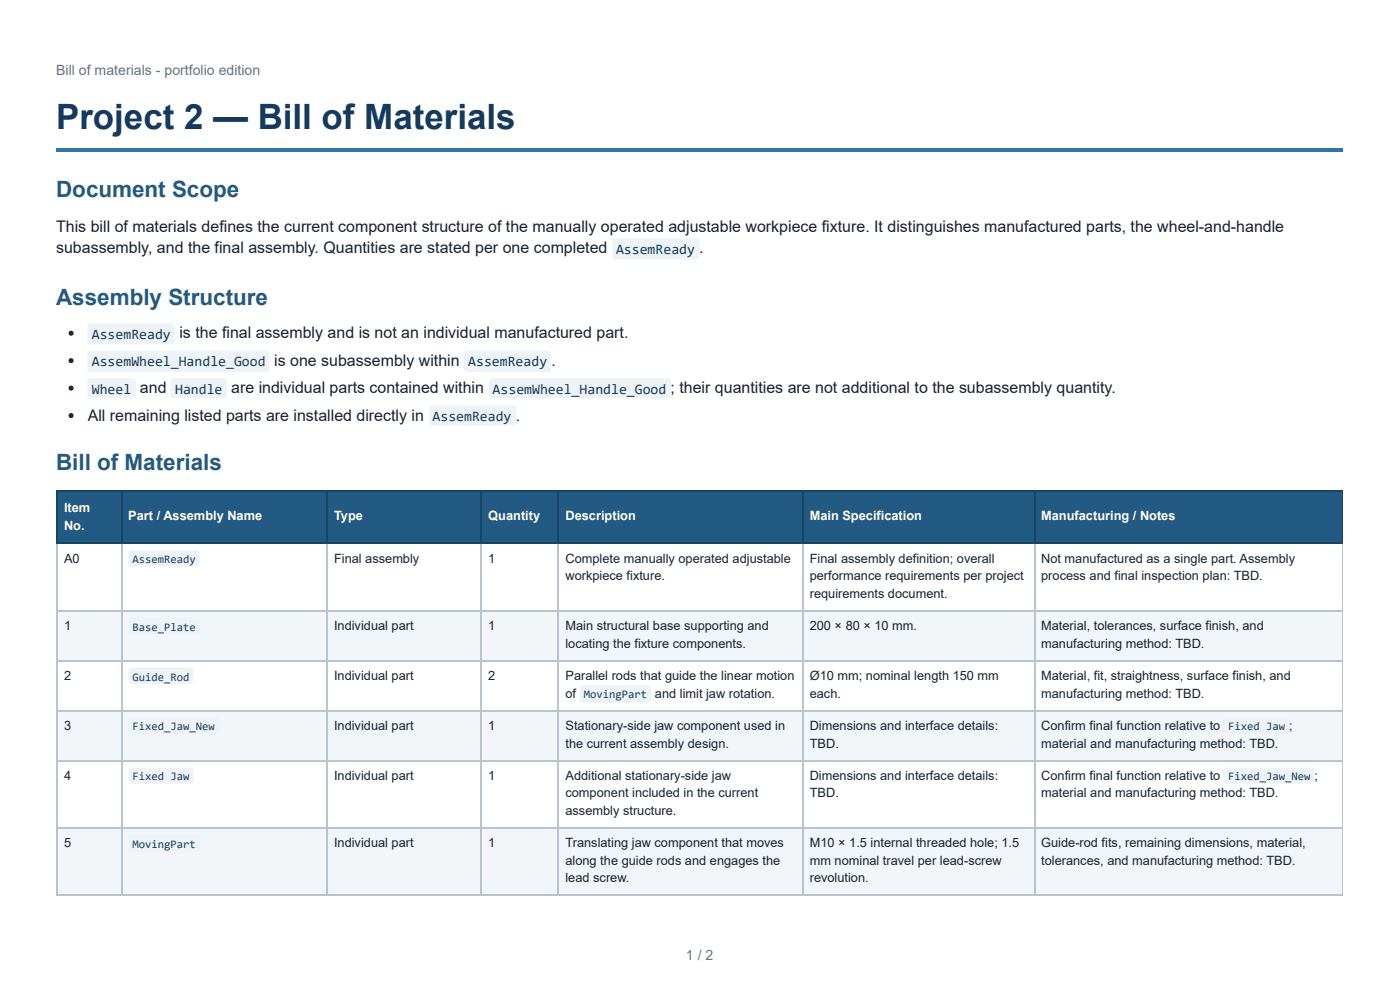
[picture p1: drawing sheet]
<svg xmlns="http://www.w3.org/2000/svg" width="297mm" height="210mm" viewBox="0 0 297 210" stroke-linecap="round" stroke-linejoin="round" font-family="sans-serif">
<defs><g id="words">
<text font-size="7.4" fill="#163a5f" x="11.9" y="27.3">Project 2 — Bill of Materials</text>
<g font-size="4.8" fill="#225a83">
<text x="11.9" y="41.8">Document Scope</text>
<text x="11.9" y="64.6">Assembly Structure</text>
<text x="11.9" y="99.7">Bill of Materials</text>
</g>
<g font-size="3.4" fill="#182230">
<text x="11.9" y="49.2">This bill of materials defines the current component structure of the manually operated adjustable workpiece fixture. It distinguishes manufactured parts, the wheel-and-handle</text>
<text x="11.9" y="53.7">subassembly, and the final assembly. Quantities are stated per one completed</text>
<text x="38.1" y="71.7">is the final assembly and is not an individual manufactured part.</text>
<text x="58.2" y="77.5">is one subassembly within</text>
<text x="117" y="77.5">.</text>
<text x="29.7" y="83.3">and</text>
<text x="49" y="83.3">are individual parts contained within</text>
<text x="144.1" y="83.3">their quantities are not additional to the subassembly quantity.</text>
<text x="18.6" y="89.2">All remaining listed parts are installed directly in</text>
</g>
<g font-size="3" fill="#667085">
<text x="11.9" y="15.9">Bill of materials - portfolio edition</text>
<text x="145.5" y="203.5">1 / 2</text>
</g>
<g font-size="3" fill="#173f5f">
<text x="130.7" y="53.8">AssemReady .</text>
<text x="19.5" y="71.8">AssemReady</text>
<text x="19.5" y="77.6">AssemWheel_Handle_Good</text>
<text x="99.3" y="77.6">AssemReady</text>
<text x="19.5" y="83.4">Wheel</text>
<text x="37.2" y="83.4">Handle</text>
<text x="104.5" y="83.4">AssemWheel_Handle_Good ;</text>
<text x="91.8" y="89.3">AssemReady .</text>
</g>
<g font-size="2.7" fill="#fff">
<text x="13.6" y="108.5">Item</text>
<text x="13.6" y="112.4">No.</text>
<text x="27.2" y="110.3">Part / Assembly Name</text>
<text x="70.9" y="110.3">Type</text>
<text x="103.6" y="110.3">Quantity</text>
<text x="120" y="110.3">Description</text>
<text x="171.8" y="110.3">Main Specification</text>
<text x="220.9" y="110.3">Manufacturing / Notes</text>
</g>
<g font-size="2.7" fill="#182230">
<text x="13.6" y="119.3">A0</text>
<text x="70.9" y="119.3">Final assembly</text>
<text x="103.6" y="119.3">1</text>
<text x="120" y="119.3">Complete manually operated adjustable</text>
<text x="171.8" y="119.3">Final assembly definition; overall</text>
<text x="220.9" y="119.3">Not manufactured as a single part. Assembly</text>
<text x="120" y="123">workpiece fixture.</text>
<text x="171.8" y="123">performance requirements per project</text>
<text x="220.9" y="123">process and final inspection plan: TBD.</text>
<text x="171.8" y="126.7">requirements document.</text>
<text x="13.6" y="133.6">1</text>
<text x="70.9" y="133.6">Individual part</text>
<text x="103.6" y="133.6">1</text>
<text x="120" y="133.6">Main structural base supporting and</text>
<text x="120" y="137.3">locating the fixture components.</text>
<text x="171.8" y="133.6">200 × 80 × 10 mm.</text>
<text x="220.9" y="133.6">Material, tolerances, surface finish, and</text>
<text x="220.9" y="137.3">manufacturing method: TBD.</text>
<text x="13.6" y="144.2">2</text>
<text x="70.9" y="144.2">Individual part</text>
<text x="103.6" y="144.2">2</text>
<text x="120" y="144.2">Parallel rods that guide the linear motion</text>
<text x="120" y="147.9">of</text>
<text x="138.9" y="147.9">and limit jaw rotation.</text>
<text x="171.8" y="144.2">Ø10 mm; nominal length 150 mm</text>
<text x="171.8" y="147.9">each.</text>
<text x="220.9" y="144.2">Material, fit, straightness, surface finish, and</text>
<text x="220.9" y="147.9">manufacturing method: TBD.</text>
<text x="13.6" y="154.8">3</text>
<text x="70.9" y="154.8">Individual part</text>
<text x="103.6" y="154.8">1</text>
<text x="120" y="154.8">Stationary-side jaw component used in</text>
<text x="171.8" y="154.8">Dimensions and interface details:</text>
<text x="220.9" y="154.8">Confirm final function relative to</text>
<text x="120" y="158.5">the current assembly design.</text>
<text x="171.8" y="158.5">TBD.</text>
<text x="220.9" y="158.5">material and manufacturing method: TBD.</text>
<text x="13.6" y="165.4">4</text>
<text x="70.9" y="165.4">Individual part</text>
<text x="103.6" y="165.4">1</text>
<text x="120" y="165.4">Additional stationary-side jaw</text>
<text x="171.8" y="165.4">Dimensions and interface details:</text>
<text x="220.9" y="165.4">Confirm final function relative to</text>
<text x="278.9" y="165.4">;</text>
<text x="120" y="169.1">component included in the current</text>
<text x="120" y="172.8">assembly structure.</text>
<text x="171.8" y="169.1">TBD.</text>
<text x="220.9" y="169.1">material and manufacturing method: TBD.</text>
<text x="13.6" y="179.7">5</text>
<text x="70.9" y="179.7">Individual part</text>
<text x="103.6" y="179.7">1</text>
<text x="120" y="179.7">Translating jaw component that moves</text>
<text x="171.8" y="179.7">M10 × 1.5 internal threaded hole; 1.5</text>
<text x="220.9" y="179.7">Guide-rod fits, remaining dimensions, material,</text>
<text x="120" y="183.4">along the guide rods and engages the</text>
<text x="171.8" y="183.4">mm nominal travel per lead-screw</text>
<text x="220.9" y="183.4">tolerances, and manufacturing method: TBD.</text>
<text x="120" y="187.1">lead screw.</text>
<text x="171.8" y="187.1">revolution.</text>
</g>
<g font-size="2.4" fill="#173f5f">
<text x="28.1" y="119.4">AssemReady</text>
<text x="28.1" y="133.7">Base_Plate</text>
<text x="28.1" y="144.3">Guide_Rod</text>
<text x="123.9" y="148">MovingPart</text>
<text x="28.1" y="154.9">Fixed_Jaw_New</text>
<text x="260.5" y="154.9">Fixed Jaw ;</text>
<text x="28.1" y="165.5">Fixed Jaw</text>
<text x="260.5" y="165.5">Fixed_Jaw_New</text>
<text x="28.1" y="179.7">MovingPart</text>
</g>
</g></defs>
<path d="M11.9 31.5h273.1v.8h-273.1z" fill="#2f75a8"/>
<g fill="#225a83">
<path d="M12.2 104.2h13.5v10.9h-13.5z"/>
<path d="M25.7 104.2h43.6v10.9h-43.6z"/>
<path d="M69.3 104.2h32.8v10.9h-32.8z"/>
<path d="M102.1 104.2h16.4v10.9h-16.4z"/>
<path d="M118.5 104.2h51.6v10.9h-51.6z"/>
<path d="M170.1 104.2h49.2v10.9h-49.2z"/>
<path d="M219.3 104.2h65.7v10.9h-65.7z"/>
</g>
<g fill="#f2f6f9">
<path d="M12.2 129.4h13.5v10.6h-13.5z"/>
<path d="M25.7 129.4h43.6v10.6h-43.6z"/>
<path d="M69.3 129.4h32.8v10.6h-32.8z"/>
<path d="M102.1 129.4h16.4v10.6h-16.4z"/>
<path d="M118.5 129.4h51.6v10.6h-51.6z"/>
<path d="M170.1 129.4h49.2v10.6h-49.2z"/>
<path d="M219.3 129.4h65.7v10.6h-65.7z"/>
<path d="M12.2 150.5h13.5v10.6h-13.5z"/>
<path d="M25.7 150.5h43.6v10.6h-43.6z"/>
<path d="M69.3 150.5h32.8v10.6h-32.8z"/>
<path d="M102.1 150.5h16.4v10.6h-16.4z"/>
<path d="M118.5 150.5h51.6v10.6h-51.6z"/>
<path d="M170.1 150.5h49.2v10.6h-49.2z"/>
<path d="M219.3 150.5h65.7v10.6h-65.7z"/>
<path d="M12.2 175.4h13.5v14.3h-13.5z"/>
<path d="M25.7 175.4h43.6v14.3h-43.6z"/>
<path d="M69.3 175.4h32.8v14.3h-32.8z"/>
<path d="M102.1 175.4h16.4v14.3h-16.4z"/>
<path d="M118.5 175.4h51.6v14.3h-51.6z"/>
<path d="M170.1 175.4h49.2v14.3h-49.2z"/>
<path d="M219.3 175.4h65.7v14.3h-65.7z"/>
</g>
<path d="M11.9 104.1h273.1M11.9 115.2h273.1M12 104v11.4M25.8 104v11.4M69.5 104v11.4M102 104v11.4M118.4 104v11.4M170.3 104v11.4M219.5 104v11.4M284.8 104v11.4" fill="none" stroke="#184564" stroke-width=".26"/>
<g fill="none" stroke="#b6c5d2" stroke-width=".26">
<path d="M12 115.4v74.3M25.8 115.4v74.3M69.5 115.4v74.3M102 115.4v74.3M118.4 115.4v74.3M170.3 115.4v74.3M219.5 115.4v74.3M284.8 115.4v74.3M11.9 129.5h273.1M11.9 140.1h273.1M11.9 150.7h273.1M11.9 161.3h273.1"/>
<path d="M11.9 175.6h273.1M11.9 189.8h273.1"/>
</g>
<path d="M130.1 50.7l.5-.2h17.1a.71 .71 0 0 1 .7 .7v3.1a.71 .71 0 0 1-.7 .7h-17.1a.71 .71 0 0 1-.7-.7v-3.1z" fill="#edf3f7"/>
<circle cx="15.1" cy="70.6" r=".53" fill="#182230"/>
<path d="M18.7 68.7l.5-.2h17.1a.71 .71 0 0 1 .7 .7v3.1a.71 .71 0 0 1-.7 .7h-17.1a.71 .71 0 0 1-.7-.7v-3.1z" fill="#edf3f7"/>
<circle cx="15.1" cy="76.5" r=".53" fill="#182230"/>
<g fill="#edf3f7">
<path d="M18.7 74.6l.5-.3h37.2a.71 .71 0 0 1 .7 .8v3a.71 .71 0 0 1-.7 .7h-37.2a.71 .71 0 0 1-.7-.7v-3z"/>
<path d="M98.6 74.6l.5-.3h17.1a.71 .71 0 0 1 .7 .8v3a.71 .71 0 0 1-.7 .7h-17.1a.71 .71 0 0 1-.7-.7v-3z"/>
</g>
<circle cx="15.1" cy="82.3" r=".53" fill="#182230"/>
<g fill="#edf3f7">
<path d="M18.7 80.4l.5-.2h8.9a.71 .71 0 0 1 .7 .7v2.8a.71 .71 0 0 1-.7 .7h-8.9a.71 .71 0 0 1-.7-.7v-2.8z"/>
<path d="M36.5 80.4l.5-.2h10.4a.71 .71 0 0 1 .8 .7v2.8a.71 .71 0 0 1-.8 .7h-10.4a.71 .71 0 0 1-.8-.7v-2.8z"/>
<path d="M103.9 80.4l.5-.2h37.2a.71 .71 0 0 1 .7 .7v2.8a.71 .71 0 0 1-.7 .7h-37.2a.71 .71 0 0 1-.7-.7v-2.8z"/>
</g>
<circle cx="15.1" cy="88.1" r=".53" fill="#182230"/>
<g fill="#edf3f7">
<path d="M91.2 86.2l.5-.2h17.1a.71 .71 0 0 1 .7 .7v2.8a.71 .71 0 0 1-.7 .7h-17.1a.71 .71 0 0 1-.7-.7v-2.8z"/>
<path d="M27.5 116.9l.5-.2h13.6a.71 .71 0 0 1 .7 .7v2a.71 .71 0 0 1-.7 .7h-13.6a.71 .71 0 0 1-.7-.7v-2z"/>
<path d="M27.5 131.2l.5-.2h13.6a.71 .71 0 0 1 .7 .7v2a.71 .71 0 0 1-.7 .7h-13.6a.71 .71 0 0 1-.7-.7v-2z"/>
<path d="M27.5 141.8l.5-.2h12.3a.71 .71 0 0 1 .7 .7v2a.71 .71 0 0 1-.7 .7h-12.3a.71 .71 0 0 1-.7-.7v-2z"/>
<path d="M123.2 145.5l.5-.2h13.7a.71 .71 0 0 1 .7 .7v2.3a.71 .71 0 0 1-.7 .7h-13.7a.71 .71 0 0 1-.7-.7v-2.3z"/>
<path d="M27.5 152.3l.5-.2h17.9a.71 .71 0 0 1 .7 .7v2.1a.71 .71 0 0 1-.7 .7h-17.9a.71 .71 0 0 1-.7-.7v-2.1z"/>
<path d="M259.8 152.3l.5-.2h12.6a.71 .71 0 0 1 .7 .7v2.1a.71 .71 0 0 1-.7 .7h-12.6a.71 .71 0 0 1-.7-.7v-2.1z"/>
<path d="M27.5 162.9l.5-.2h12.3a.71 .71 0 0 1 .7 .7v2.1a.71 .71 0 0 1-.7 .7h-12.3a.71 .71 0 0 1-.7-.7v-2.1z"/>
<path d="M259.8 162.9l.5-.2h17.9a.71 .71 0 0 1 .7 .7v2.1a.71 .71 0 0 1-.7 .7h-17.9a.71 .71 0 0 1-.7-.7v-2.1z"/>
<path d="M27.5 177.2l.5-.2h13.6a.71 .71 0 0 1 .7 .7v2.3a.71 .71 0 0 1-.7 .7h-13.6a.71 .71 0 0 1-.7-.7v-2.3z"/>
</g>
<use href="#words"/>
</svg>
